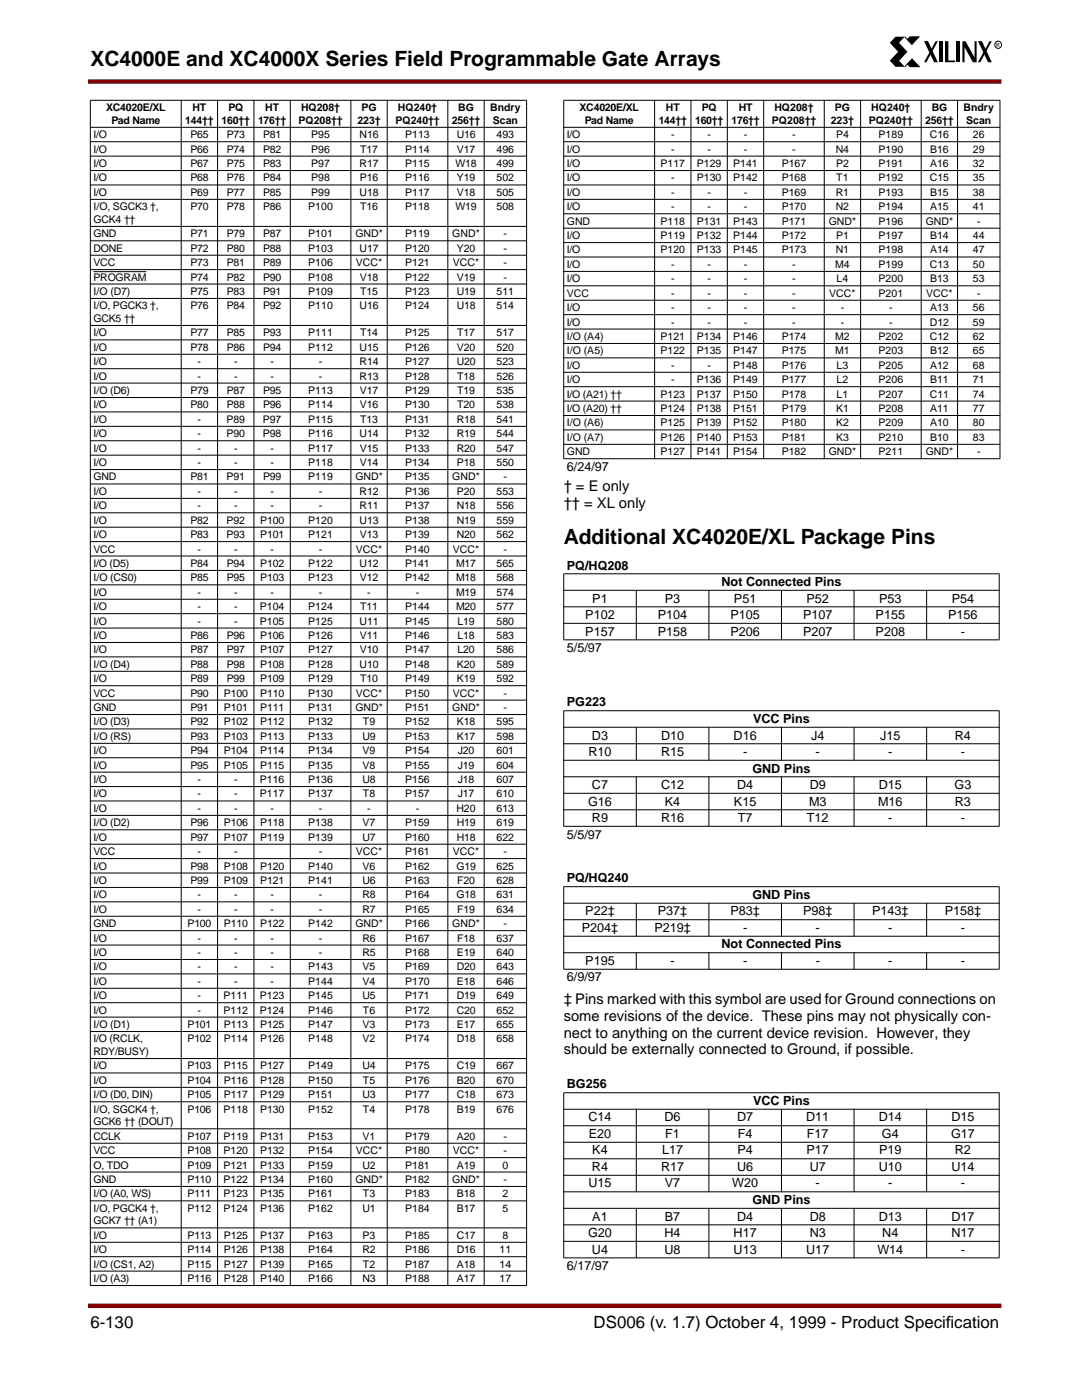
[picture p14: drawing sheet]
<svg xmlns="http://www.w3.org/2000/svg" width="216mm" height="279mm" viewBox="0 0 216 279" stroke-linecap="round" stroke-linejoin="round" font-family="sans-serif">
<defs><g id="words">
<g font-size="4.2">
<text x="18" y="13.1">XC4000E and XC4000X Series Field Programmable Gate Arrays</text>
<text x="112.5" y="108.6">Additional XC4020E/XL Package Pins</text>
</g>
<g font-size="3.4">
<text x="18" y="265.1">6-130</text>
<text x="118.5" y="265.1">DS006 (v. 1.7) October 4, 1999 - Product Specif</text>
<text x="188.7" y="265.1">ication</text>
</g>
<g font-size="2.9">
<text x="112.5" y="98.1">† = E only</text>
<text x="112.5" y="101.4">†† = XL only</text>
<text x="112.5" y="200.4">‡ Pins marked with this symbol are used for Ground connections on</text>
<text x="112.5" y="203.7">some revisions of the device. These pins may not physically con-</text>
<text x="112.5" y="207.1">nect to anything on the current device revision. However, they</text>
<text x="112.5" y="210.4">should be externally connected to Ground, if possible.</text>
</g>
<g font-size="2.5">
<text x="113.1" y="94">6/24/97</text>
<text x="113.1" y="113.7">PQ/HQ208</text>
<text x="144" y="117">Not Connected Pins</text>
<text x="116.8" y="123.6">P102</text>
<text x="118.2" y="120.3">P1</text>
<text x="131.3" y="123.6">P104</text>
<text x="132.7" y="120.3">P3</text>
<text x="145.8" y="123.6">P105</text>
<text x="146.5" y="120.3">P51</text>
<text x="160.2" y="123.6">P107</text>
<text x="160.9" y="120.3">P52</text>
<text x="174.7" y="123.6">P155</text>
<text x="175.4" y="120.3">P53</text>
<text x="189.2" y="123.6">P156</text>
<text x="189.9" y="120.3">P54</text>
<text x="113.1" y="130.1">5/5/97</text>
<text x="116.8" y="126.9">P157</text>
<text x="131.3" y="126.9">P158</text>
<text x="145.8" y="126.9">P206</text>
<text x="160.2" y="126.9">P207</text>
<text x="174.7" y="126.9">P208</text>
<text x="191.7" y="126.9">-</text>
<text x="113.1" y="141">PG223</text>
<text x="118.1" y="147.6">D3</text>
<text x="131.9" y="147.6">D10</text>
<text x="146.4" y="147.6">D16</text>
<text x="150.3" y="144.3">VCC Pins</text>
<text x="161.8" y="147.6">J4</text>
<text x="175.6" y="147.6">J15</text>
<text x="190.5" y="147.6">R4</text>
<text x="117.4" y="150.9">R10</text>
<text x="131.9" y="150.9">R15</text>
<text x="148.3" y="150.9">-</text>
<text x="150.1" y="154.2">GND Pins</text>
<text x="162.8" y="150.9">-</text>
<text x="177.2" y="150.9">-</text>
<text x="191.7" y="150.9">-</text>
<text x="117.3" y="160.8">G16</text>
<text x="118.1" y="157.5">C7</text>
<text x="131.9" y="157.5">C12</text>
<text x="132.7" y="160.8">K4</text>
<text x="146.5" y="160.8">K15</text>
<text x="147.1" y="157.5">D4</text>
<text x="161.4" y="160.8">M3</text>
<text x="161.6" y="157.5">D9</text>
<text x="175.2" y="160.8">M16</text>
<text x="175.4" y="157.5">D15</text>
<text x="190.5" y="157.5">G3</text>
<text x="190.5" y="160.8">R3</text>
<text x="113.1" y="167.4">5/5/97</text>
<text x="118.1" y="164.1">R9</text>
<text x="131.9" y="164.1">R16</text>
<text x="147.2" y="164.1">T7</text>
<text x="161" y="164.1">T12</text>
<text x="177.2" y="164.1">-</text>
<text x="191.7" y="164.1">-</text>
<text x="113.1" y="176.1">PQ/HQ240</text>
<text x="150.1" y="179.4">GND Pins</text>
<text x="116.1" y="186">P204‡</text>
<text x="116.8" y="182.7">P22‡</text>
<text x="130.6" y="186">P219‡</text>
<text x="131.3" y="182.7">P37‡</text>
<text x="145.8" y="182.7">P83‡</text>
<text x="148.3" y="186">-</text>
<text x="160.2" y="182.7">P98‡</text>
<text x="162.8" y="186">-</text>
<text x="174" y="182.7">P143‡</text>
<text x="177.2" y="186">-</text>
<text x="188.5" y="182.7">P158‡</text>
<text x="191.7" y="186">-</text>
<text x="144" y="189.3">Not Connected Pins</text>
<text x="113.1" y="195.9">6/9/97</text>
<text x="116.8" y="192.6">P195</text>
<text x="133.8" y="192.6">-</text>
<text x="148.3" y="192.6">-</text>
<text x="162.8" y="192.6">-</text>
<text x="177.2" y="192.6">-</text>
<text x="191.7" y="192.6">-</text>
<text x="113.1" y="217.2">BG256</text>
<text x="150.3" y="220.5">VCC Pins</text>
<text x="117.4" y="223.8">C14</text>
<text x="117.5" y="227.1">E20</text>
<text x="132.6" y="223.8">D6</text>
<text x="132.7" y="227.1">F1</text>
<text x="147.1" y="223.8">D7</text>
<text x="147.2" y="227.1">F4</text>
<text x="160.9" y="223.8">D11</text>
<text x="161" y="227.1">F17</text>
<text x="175.4" y="223.8">D14</text>
<text x="176" y="227.1">G4</text>
<text x="189.8" y="227.1">G17</text>
<text x="189.8" y="223.8">D15</text>
<text x="118.1" y="233.7">R4</text>
<text x="118.2" y="230.4">K4</text>
<text x="131.9" y="233.7">R17</text>
<text x="132.1" y="230.4">L17</text>
<text x="147.1" y="233.7">U6</text>
<text x="147.2" y="230.4">P4</text>
<text x="160.9" y="230.4">P17</text>
<text x="161.6" y="233.7">U7</text>
<text x="175.4" y="233.7">U10</text>
<text x="175.4" y="230.4">P19</text>
<text x="189.8" y="233.7">U14</text>
<text x="190.5" y="230.4">R2</text>
<text x="117.4" y="237">U15</text>
<text x="132.7" y="237">V7</text>
<text x="146.1" y="237">W20</text>
<text x="162.8" y="237">-</text>
<text x="177.2" y="237">-</text>
<text x="191.7" y="237">-</text>
<text x="118.2" y="243.6">A1</text>
<text x="132.7" y="243.6">B7</text>
<text x="147.1" y="243.6">D4</text>
<text x="150.1" y="240.3">GND Pins</text>
<text x="161.6" y="243.6">D8</text>
<text x="175.4" y="243.6">D13</text>
<text x="189.8" y="243.6">D17</text>
<text x="117.3" y="246.9">G20</text>
<text x="118.1" y="250.2">U4</text>
<text x="132.6" y="246.9">H4</text>
<text x="132.6" y="250.2">U8</text>
<text x="146.4" y="246.9">H17</text>
<text x="146.4" y="250.2">U13</text>
<text x="160.9" y="250.2">U17</text>
<text x="161.6" y="246.9">N3</text>
<text x="175.1" y="250.2">W14</text>
<text x="176.1" y="246.9">N4</text>
<text x="189.8" y="246.9">N17</text>
<text x="191.7" y="250.2">-</text>
<text x="113.1" y="253.5">6/17/97</text>
</g>
<g font-size="2.1">
<text x="21.2" y="22.2">XC4020E/XL</text>
<text x="38.4" y="22.2">HT</text>
<text x="45.6" y="22.2">PQ</text>
<text x="52.9" y="22.2">HT</text>
<text x="60.1" y="22.2">HQ208†</text>
<text x="72.1" y="22.2">PG</text>
<text x="79.4" y="22.2">HQ240†</text>
<text x="91.5" y="22.2">BG</text>
<text x="97.8" y="22.2">Bndry</text>
<text x="115.6" y="22.2">XC4020E/XL</text>
<text x="132.9" y="22.2">HT</text>
<text x="140" y="22.2">PQ</text>
<text x="147.4" y="22.2">HT</text>
<text x="154.5" y="22.2">HQ208†</text>
<text x="166.6" y="22.2">PG</text>
<text x="173.9" y="22.2">HQ240†</text>
<text x="185.9" y="22.2">BG</text>
<text x="192.3" y="22.2">Bndry</text>
<text x="18.7" y="27.6">I/O</text>
<text x="22.2" y="24.7">Pad Name</text>
<text x="37" y="24.7">144††</text>
<text x="38" y="27.6">P65</text>
<text x="44.2" y="24.7">160††</text>
<text x="45.2" y="27.6">P73</text>
<text x="51.5" y="24.7">176††</text>
<text x="52.5" y="27.6">P81</text>
<text x="59.6" y="24.7">PQ208††</text>
<text x="62.1" y="27.6">P95</text>
<text x="71.3" y="24.7">223†</text>
<text x="71.7" y="27.6">N16</text>
<text x="78.9" y="24.7">PQ240††</text>
<text x="80.9" y="27.6">P113</text>
<text x="90.2" y="24.7">256††</text>
<text x="91.1" y="27.6">U16</text>
<text x="98.3" y="24.7">Scan</text>
<text x="99.1" y="27.6">493</text>
<text x="113.1" y="27.6">I/O</text>
<text x="116.7" y="24.7">Pad Name</text>
<text x="131.4" y="24.7">144††</text>
<text x="133.9" y="27.6">-</text>
<text x="138.7" y="24.7">160††</text>
<text x="141.2" y="27.6">-</text>
<text x="145.9" y="24.7">176††</text>
<text x="148.4" y="27.6">-</text>
<text x="154" y="24.7">PQ208††</text>
<text x="158.1" y="27.6">-</text>
<text x="165.8" y="24.7">223†</text>
<text x="166.8" y="27.6">P4</text>
<text x="173.4" y="24.7">PQ240††</text>
<text x="175.3" y="27.6">P189</text>
<text x="184.6" y="24.7">256††</text>
<text x="185.5" y="27.6">C16</text>
<text x="192.8" y="24.7">Scan</text>
<text x="194.1" y="27.6">26</text>
<text x="18.7" y="30.5">I/O</text>
<text x="18.7" y="33.3">I/O</text>
<text x="38" y="30.5">P66</text>
<text x="38" y="33.3">P67</text>
<text x="45.2" y="30.5">P74</text>
<text x="45.2" y="33.3">P75</text>
<text x="52.5" y="30.5">P82</text>
<text x="52.5" y="33.3">P83</text>
<text x="62.1" y="30.5">P96</text>
<text x="62.1" y="33.3">P97</text>
<text x="71.7" y="33.3">R17</text>
<text x="71.8" y="30.5">T17</text>
<text x="80.9" y="30.5">P114</text>
<text x="80.9" y="33.3">P115</text>
<text x="90.9" y="33.3">W18</text>
<text x="91.2" y="30.5">V17</text>
<text x="99.1" y="30.5">496</text>
<text x="99.1" y="33.3">499</text>
<text x="113.1" y="30.5">I/O</text>
<text x="113.1" y="33.3">I/O</text>
<text x="131.8" y="33.3">P117</text>
<text x="133.9" y="30.5">-</text>
<text x="139.1" y="33.3">P129</text>
<text x="141.2" y="30.5">-</text>
<text x="146.3" y="33.3">P141</text>
<text x="148.4" y="30.5">-</text>
<text x="156" y="33.3">P167</text>
<text x="158.1" y="30.5">-</text>
<text x="166.8" y="30.5">N4</text>
<text x="166.8" y="33.3">P2</text>
<text x="175.3" y="30.5">P190</text>
<text x="175.3" y="33.3">P191</text>
<text x="185.6" y="30.5">B16</text>
<text x="185.6" y="33.3">A16</text>
<text x="194.1" y="30.5">29</text>
<text x="194.1" y="33.3">32</text>
<text x="18.7" y="36.2">I/O</text>
<text x="18.7" y="39.1">I/O</text>
<text x="18.7" y="42">I/O, SGCK3 †,</text>
<text x="38" y="36.2">P68</text>
<text x="38" y="39.1">P69</text>
<text x="38" y="42">P70</text>
<text x="45.2" y="36.2">P76</text>
<text x="45.2" y="39.1">P77</text>
<text x="45.2" y="42">P78</text>
<text x="52.5" y="36.2">P84</text>
<text x="52.5" y="39.1">P85</text>
<text x="52.5" y="42">P86</text>
<text x="61.5" y="42">P100</text>
<text x="62.1" y="36.2">P98</text>
<text x="62.1" y="39.1">P99</text>
<text x="71.7" y="39.1">U18</text>
<text x="71.8" y="36.2">P16</text>
<text x="71.8" y="42">T16</text>
<text x="80.9" y="36.2">P116</text>
<text x="80.9" y="39.1">P117</text>
<text x="80.9" y="42">P118</text>
<text x="90.9" y="42">W19</text>
<text x="91.2" y="36.2">Y19</text>
<text x="91.2" y="39.1">V18</text>
<text x="99.1" y="36.2">502</text>
<text x="99.1" y="39.1">505</text>
<text x="99.1" y="42">508</text>
<text x="113.1" y="36.2">I/O</text>
<text x="113.1" y="39.1">I/O</text>
<text x="113.1" y="42">I/O</text>
<text x="133.9" y="36.2">-</text>
<text x="133.9" y="39.1">-</text>
<text x="133.9" y="42">-</text>
<text x="139.1" y="36.2">P130</text>
<text x="141.2" y="39.1">-</text>
<text x="141.2" y="42">-</text>
<text x="146.3" y="36.2">P142</text>
<text x="148.4" y="39.1">-</text>
<text x="148.4" y="42">-</text>
<text x="156" y="36.2">P168</text>
<text x="156" y="39.1">P169</text>
<text x="156" y="42">P170</text>
<text x="166.8" y="39.1">R1</text>
<text x="166.8" y="42">N2</text>
<text x="166.9" y="36.2">T1</text>
<text x="175.3" y="36.2">P192</text>
<text x="175.3" y="39.1">P193</text>
<text x="175.3" y="42">P194</text>
<text x="185.5" y="36.2">C15</text>
<text x="185.6" y="39.1">B15</text>
<text x="185.6" y="42">A15</text>
<text x="194.1" y="36.2">35</text>
<text x="194.1" y="39.1">38</text>
<text x="194.1" y="42">41</text>
<text x="18.7" y="44.5">GCK4 ††</text>
<text x="18.7" y="47.4">GND</text>
<text x="38" y="47.4">P71</text>
<text x="45.2" y="47.4">P79</text>
<text x="52.5" y="47.4">P87</text>
<text x="61.5" y="47.4">P101</text>
<text x="70.9" y="47.4">GND*</text>
<text x="80.9" y="47.4">P119</text>
<text x="90.2" y="47.4">GND*</text>
<text x="100.5" y="47.4">-</text>
<text x="113.1" y="44.8">GND</text>
<text x="113.1" y="47.7">I/O</text>
<text x="131.8" y="44.8">P118</text>
<text x="131.8" y="47.7">P119</text>
<text x="139.1" y="44.8">P131</text>
<text x="139.1" y="47.7">P132</text>
<text x="146.3" y="44.8">P143</text>
<text x="146.3" y="47.7">P144</text>
<text x="156" y="44.8">P171</text>
<text x="156" y="47.7">P172</text>
<text x="165.4" y="44.8">GND*</text>
<text x="166.8" y="47.7">P1</text>
<text x="175.3" y="44.8">P196</text>
<text x="175.3" y="47.7">P197</text>
<text x="184.7" y="44.8">GND*</text>
<text x="185.6" y="47.7">B14</text>
<text x="194.1" y="47.7">44</text>
<text x="195" y="44.8">-</text>
<text x="18.7" y="50.2">DONE</text>
<text x="18.7" y="53.1">VCC</text>
<text x="38" y="50.2">P72</text>
<text x="38" y="53.1">P73</text>
<text x="45.2" y="50.2">P80</text>
<text x="45.2" y="53.1">P81</text>
<text x="52.5" y="50.2">P88</text>
<text x="52.5" y="53.1">P89</text>
<text x="61.5" y="53.1">P106</text>
<text x="61.5" y="50.2">P103</text>
<text x="71" y="53.1">VCC*</text>
<text x="71.7" y="50.2">U17</text>
<text x="80.9" y="53.1">P121</text>
<text x="80.9" y="50.2">P120</text>
<text x="90.4" y="53.1">VCC*</text>
<text x="91.2" y="50.2">Y20</text>
<text x="100.5" y="53.1">-</text>
<text x="100.5" y="50.2">-</text>
<text x="113.1" y="50.6">I/O</text>
<text x="113.1" y="53.5">I/O</text>
<text x="131.8" y="50.6">P120</text>
<text x="133.9" y="53.5">-</text>
<text x="139.1" y="50.6">P133</text>
<text x="141.2" y="53.5">-</text>
<text x="146.3" y="50.6">P145</text>
<text x="148.4" y="53.5">-</text>
<text x="156" y="50.6">P173</text>
<text x="158.1" y="53.5">-</text>
<text x="166.6" y="53.5">M4</text>
<text x="166.8" y="50.6">N1</text>
<text x="175.3" y="50.6">P198</text>
<text x="175.3" y="53.5">P199</text>
<text x="185.5" y="53.5">C13</text>
<text x="185.6" y="50.6">A14</text>
<text x="194.1" y="50.6">47</text>
<text x="194.1" y="53.5">50</text>
<text x="18.7" y="56">PROGRAM</text>
<text x="18.7" y="58.9">I/O (D7)</text>
<text x="38" y="56">P74</text>
<text x="38" y="58.9">P75</text>
<text x="45.2" y="56">P82</text>
<text x="45.2" y="58.9">P83</text>
<text x="52.5" y="56">P90</text>
<text x="52.5" y="58.9">P91</text>
<text x="61.5" y="56">P108</text>
<text x="61.5" y="58.9">P109</text>
<text x="71.8" y="56">V18</text>
<text x="71.8" y="58.9">T15</text>
<text x="80.9" y="56">P122</text>
<text x="80.9" y="58.9">P123</text>
<text x="91.1" y="58.9">U19</text>
<text x="91.2" y="56">V19</text>
<text x="99.1" y="58.9">511</text>
<text x="100.5" y="56">-</text>
<text x="113.1" y="56.3">I/O</text>
<text x="113.1" y="59.2">VCC</text>
<text x="133.9" y="56.3">-</text>
<text x="133.9" y="59.2">-</text>
<text x="141.2" y="56.3">-</text>
<text x="141.2" y="59.2">-</text>
<text x="148.4" y="56.3">-</text>
<text x="148.4" y="59.2">-</text>
<text x="158.1" y="56.3">-</text>
<text x="158.1" y="59.2">-</text>
<text x="165.5" y="59.2">VCC*</text>
<text x="166.9" y="56.3">L4</text>
<text x="175.3" y="56.3">P200</text>
<text x="175.3" y="59.2">P201</text>
<text x="184.8" y="59.2">VCC*</text>
<text x="185.6" y="56.3">B13</text>
<text x="194.1" y="56.3">53</text>
<text x="195" y="59.2">-</text>
<text x="18.7" y="61.7">I/O, PGCK3 †,</text>
<text x="18.7" y="64.3">GCK5 ††</text>
<text x="38" y="61.7">P76</text>
<text x="45.2" y="61.7">P84</text>
<text x="52.5" y="61.7">P92</text>
<text x="61.5" y="61.7">P110</text>
<text x="71.7" y="61.7">U16</text>
<text x="80.9" y="61.7">P124</text>
<text x="91.1" y="61.7">U18</text>
<text x="99.1" y="61.7">514</text>
<text x="113.1" y="62.1">I/O</text>
<text x="113.1" y="65">I/O</text>
<text x="133.9" y="62.1">-</text>
<text x="133.9" y="65">-</text>
<text x="141.2" y="62.1">-</text>
<text x="141.2" y="65">-</text>
<text x="148.4" y="62.1">-</text>
<text x="148.4" y="65">-</text>
<text x="158.1" y="62.1">-</text>
<text x="158.1" y="65">-</text>
<text x="167.8" y="62.1">-</text>
<text x="167.8" y="65">-</text>
<text x="177.4" y="62.1">-</text>
<text x="177.4" y="65">-</text>
<text x="185.5" y="65">D12</text>
<text x="185.6" y="62.1">A13</text>
<text x="194.1" y="62.1">56</text>
<text x="194.1" y="65">59</text>
<text x="18.7" y="67.1">I/O</text>
<text x="18.7" y="70">I/O</text>
<text x="38" y="67.1">P77</text>
<text x="38" y="70">P78</text>
<text x="45.2" y="67.1">P85</text>
<text x="45.2" y="70">P86</text>
<text x="52.5" y="67.1">P93</text>
<text x="52.5" y="70">P94</text>
<text x="61.5" y="67.1">P111</text>
<text x="61.5" y="70">P112</text>
<text x="71.7" y="70">U15</text>
<text x="71.8" y="67.1">T14</text>
<text x="80.9" y="67.1">P125</text>
<text x="80.9" y="70">P126</text>
<text x="91.2" y="70">V20</text>
<text x="91.2" y="67.1">T17</text>
<text x="99.1" y="67.1">517</text>
<text x="99.1" y="70">520</text>
<text x="113.1" y="67.8">I/O (A4)</text>
<text x="113.1" y="70.7">I/O (A5)</text>
<text x="131.8" y="67.8">P121</text>
<text x="131.8" y="70.7">P122</text>
<text x="139.1" y="67.8">P134</text>
<text x="139.1" y="70.7">P135</text>
<text x="146.3" y="67.8">P146</text>
<text x="146.3" y="70.7">P147</text>
<text x="156" y="67.8">P174</text>
<text x="156" y="70.7">P175</text>
<text x="166.6" y="67.8">M2</text>
<text x="166.6" y="70.7">M1</text>
<text x="175.3" y="67.8">P202</text>
<text x="175.3" y="70.7">P203</text>
<text x="185.5" y="67.8">C12</text>
<text x="185.6" y="70.7">B12</text>
<text x="194.1" y="67.8">62</text>
<text x="194.1" y="70.7">65</text>
<text x="18.7" y="72.9">I/O</text>
<text x="18.7" y="75.8">I/O</text>
<text x="39.4" y="72.9">-</text>
<text x="39.4" y="75.8">-</text>
<text x="46.7" y="72.9">-</text>
<text x="46.7" y="75.8">-</text>
<text x="53.9" y="72.9">-</text>
<text x="53.9" y="75.8">-</text>
<text x="63.6" y="72.9">-</text>
<text x="63.6" y="75.8">-</text>
<text x="71.7" y="72.9">R14</text>
<text x="71.7" y="75.8">R13</text>
<text x="80.9" y="72.9">P127</text>
<text x="80.9" y="75.8">P128</text>
<text x="91.1" y="72.9">U20</text>
<text x="91.2" y="75.8">T18</text>
<text x="99.1" y="72.9">523</text>
<text x="99.1" y="75.8">526</text>
<text x="113.1" y="73.6">I/O</text>
<text x="113.1" y="76.5">I/O</text>
<text x="133.9" y="73.6">-</text>
<text x="133.9" y="76.5">-</text>
<text x="139.1" y="76.5">P136</text>
<text x="141.2" y="73.6">-</text>
<text x="146.3" y="73.6">P148</text>
<text x="146.3" y="76.5">P149</text>
<text x="156" y="73.6">P176</text>
<text x="156" y="76.5">P177</text>
<text x="166.9" y="76.5">L2</text>
<text x="166.9" y="73.6">L3</text>
<text x="175.3" y="73.6">P205</text>
<text x="175.3" y="76.5">P206</text>
<text x="185.6" y="76.5">B11</text>
<text x="185.6" y="73.6">A12</text>
<text x="194.1" y="73.6">68</text>
<text x="194.1" y="76.5">71</text>
<text x="18.7" y="81.5">I/O</text>
<text x="18.7" y="78.6">I/O (D6)</text>
<text x="38" y="81.5">P80</text>
<text x="38" y="78.6">P79</text>
<text x="45.2" y="81.5">P88</text>
<text x="45.2" y="78.6">P87</text>
<text x="52.5" y="78.6">P95</text>
<text x="52.5" y="81.5">P96</text>
<text x="61.5" y="81.5">P114</text>
<text x="61.5" y="78.6">P113</text>
<text x="71.8" y="81.5">V16</text>
<text x="71.8" y="78.6">V17</text>
<text x="80.9" y="81.5">P130</text>
<text x="80.9" y="78.6">P129</text>
<text x="91.2" y="81.5">T20</text>
<text x="91.2" y="78.6">T19</text>
<text x="99.1" y="78.6">535</text>
<text x="99.1" y="81.5">538</text>
<text x="113.1" y="79.3">I/O (A21) ††</text>
<text x="113.1" y="82.2">I/O (A20) ††</text>
<text x="131.8" y="79.3">P123</text>
<text x="131.8" y="82.2">P124</text>
<text x="139.1" y="79.3">P137</text>
<text x="139.1" y="82.2">P138</text>
<text x="146.3" y="79.3">P150</text>
<text x="146.3" y="82.2">P151</text>
<text x="156" y="79.3">P178</text>
<text x="156" y="82.2">P179</text>
<text x="166.8" y="82.2">K1</text>
<text x="166.9" y="79.3">L1</text>
<text x="175.3" y="79.3">P207</text>
<text x="175.3" y="82.2">P208</text>
<text x="185.5" y="79.3">C11</text>
<text x="185.6" y="82.2">A11</text>
<text x="194.1" y="79.3">74</text>
<text x="194.1" y="82.2">77</text>
<text x="18.7" y="84.4">I/O</text>
<text x="18.7" y="87.3">I/O</text>
<text x="39.4" y="84.4">-</text>
<text x="39.4" y="87.3">-</text>
<text x="45.2" y="84.4">P89</text>
<text x="45.2" y="87.3">P90</text>
<text x="52.4" y="84.4">P97</text>
<text x="52.4" y="87.3">P98</text>
<text x="61.5" y="84.4">P115</text>
<text x="61.5" y="87.3">P116</text>
<text x="71.7" y="87.3">U14</text>
<text x="71.8" y="84.4">T13</text>
<text x="80.9" y="84.4">P131</text>
<text x="80.9" y="87.3">P132</text>
<text x="91.1" y="84.4">R18</text>
<text x="91.1" y="87.3">R19</text>
<text x="99.1" y="84.4">541</text>
<text x="99.1" y="87.3">544</text>
<text x="113.1" y="85.1">I/O (A6)</text>
<text x="113.1" y="88">I/O (A7)</text>
<text x="131.8" y="85.1">P125</text>
<text x="131.8" y="88">P126</text>
<text x="139.1" y="85.1">P139</text>
<text x="139.1" y="88">P140</text>
<text x="146.3" y="85.1">P152</text>
<text x="146.3" y="88">P153</text>
<text x="156" y="85.1">P180</text>
<text x="156" y="88">P181</text>
<text x="166.8" y="85.1">K2</text>
<text x="166.8" y="88">K3</text>
<text x="175.3" y="85.1">P209</text>
<text x="175.3" y="88">P210</text>
<text x="185.6" y="85.1">A10</text>
<text x="185.6" y="88">B10</text>
<text x="194.1" y="85.1">80</text>
<text x="194.1" y="88">83</text>
<text x="18.7" y="90.1">I/O</text>
<text x="18.7" y="93">I/O</text>
<text x="18.7" y="95.9">GND</text>
<text x="38" y="95.9">P81</text>
<text x="39.4" y="90.1">-</text>
<text x="39.4" y="93">-</text>
<text x="45.2" y="95.9">P91</text>
<text x="46.7" y="90.1">-</text>
<text x="46.7" y="93">-</text>
<text x="52.5" y="95.9">P99</text>
<text x="53.9" y="90.1">-</text>
<text x="53.9" y="93">-</text>
<text x="61.5" y="95.9">P119</text>
<text x="61.5" y="90.1">P117</text>
<text x="61.5" y="93">P118</text>
<text x="70.9" y="95.9">GND*</text>
<text x="71.8" y="90.1">V15</text>
<text x="71.8" y="93">V14</text>
<text x="80.9" y="90.1">P133</text>
<text x="80.9" y="93">P134</text>
<text x="80.9" y="95.9">P135</text>
<text x="90.2" y="95.9">GND*</text>
<text x="91.1" y="90.1">R20</text>
<text x="91.2" y="93">P18</text>
<text x="99.1" y="90.1">547</text>
<text x="99.1" y="93">550</text>
<text x="100.5" y="95.9">-</text>
<text x="113.1" y="90.8">GND</text>
<text x="131.8" y="90.8">P127</text>
<text x="139.1" y="90.8">P141</text>
<text x="146.3" y="90.8">P154</text>
<text x="156" y="90.8">P182</text>
<text x="165.4" y="90.8">GND*</text>
<text x="175.3" y="90.8">P211</text>
<text x="184.7" y="90.8">GND*</text>
<text x="195" y="90.8">-</text>
<text x="18.7" y="98.8">I/O</text>
<text x="18.7" y="101.6">I/O</text>
<text x="39.4" y="98.8">-</text>
<text x="39.4" y="101.6">-</text>
<text x="46.7" y="98.8">-</text>
<text x="46.7" y="101.6">-</text>
<text x="53.9" y="98.8">-</text>
<text x="53.9" y="101.6">-</text>
<text x="63.6" y="98.8">-</text>
<text x="63.6" y="101.6">-</text>
<text x="71.7" y="98.8">R12</text>
<text x="71.7" y="101.6">R11</text>
<text x="80.9" y="98.8">P136</text>
<text x="80.9" y="101.6">P137</text>
<text x="91.1" y="101.6">N18</text>
<text x="91.2" y="98.8">P20</text>
<text x="99.1" y="98.8">553</text>
<text x="99.1" y="101.6">556</text>
<text x="18.7" y="104.5">I/O</text>
<text x="18.7" y="107.4">I/O</text>
<text x="38" y="104.5">P82</text>
<text x="38" y="107.4">P83</text>
<text x="45.2" y="104.5">P92</text>
<text x="45.2" y="107.4">P93</text>
<text x="51.9" y="104.5">P100</text>
<text x="51.9" y="107.4">P101</text>
<text x="61.5" y="104.5">P120</text>
<text x="61.5" y="107.4">P121</text>
<text x="71.7" y="104.5">U13</text>
<text x="71.8" y="107.4">V13</text>
<text x="80.9" y="107.4">P139</text>
<text x="80.9" y="104.5">P138</text>
<text x="91.1" y="104.5">N19</text>
<text x="91.1" y="107.4">N20</text>
<text x="99.1" y="104.5">559</text>
<text x="99.1" y="107.4">562</text>
<text x="18.7" y="110.3">VCC</text>
<text x="18.7" y="113.1">I/O (D5)</text>
<text x="38" y="113.1">P84</text>
<text x="39.4" y="110.3">-</text>
<text x="45.2" y="113.1">P94</text>
<text x="46.7" y="110.3">-</text>
<text x="51.9" y="113.1">P102</text>
<text x="53.9" y="110.3">-</text>
<text x="61.5" y="113.1">P122</text>
<text x="63.6" y="110.3">-</text>
<text x="71" y="110.3">VCC*</text>
<text x="71.7" y="113.1">U12</text>
<text x="80.9" y="110.3">P140</text>
<text x="80.9" y="113.1">P141</text>
<text x="90.4" y="110.3">VCC*</text>
<text x="91" y="113.1">M17</text>
<text x="99.1" y="113.1">565</text>
<text x="100.5" y="110.3">-</text>
<text x="18.7" y="116">I/O (CS0)</text>
<text x="18.7" y="118.9">I/O</text>
<text x="38" y="116">P85</text>
<text x="39.4" y="118.9">-</text>
<text x="45.2" y="116">P95</text>
<text x="46.7" y="118.9">-</text>
<text x="51.9" y="116">P103</text>
<text x="53.9" y="118.9">-</text>
<text x="61.5" y="116">P123</text>
<text x="63.6" y="118.9">-</text>
<text x="71.8" y="116">V12</text>
<text x="73.3" y="118.9">-</text>
<text x="80.9" y="116">P142</text>
<text x="83" y="118.9">-</text>
<text x="91" y="116">M18</text>
<text x="91" y="118.9">M19</text>
<text x="99.1" y="116">568</text>
<text x="99.1" y="118.9">574</text>
<text x="18.7" y="121.8">I/O</text>
<text x="18.7" y="124.6">I/O</text>
<text x="39.4" y="121.8">-</text>
<text x="39.4" y="124.6">-</text>
<text x="46.7" y="121.8">-</text>
<text x="46.7" y="124.6">-</text>
<text x="51.8" y="121.8">P104</text>
<text x="51.8" y="124.6">P105</text>
<text x="61.5" y="121.8">P124</text>
<text x="61.5" y="124.6">P125</text>
<text x="71.7" y="124.6">U11</text>
<text x="71.8" y="121.8">T11</text>
<text x="80.9" y="121.8">P144</text>
<text x="80.9" y="124.6">P145</text>
<text x="91" y="121.8">M20</text>
<text x="91.3" y="124.6">L19</text>
<text x="99.1" y="121.8">577</text>
<text x="99.1" y="124.6">580</text>
<text x="18.7" y="127.5">I/O</text>
<text x="18.7" y="130.4">I/O</text>
<text x="38" y="127.5">P86</text>
<text x="38" y="130.4">P87</text>
<text x="45.2" y="127.5">P96</text>
<text x="45.2" y="130.4">P97</text>
<text x="51.9" y="127.5">P106</text>
<text x="51.9" y="130.4">P107</text>
<text x="61.5" y="127.5">P126</text>
<text x="61.5" y="130.4">P127</text>
<text x="71.8" y="127.5">V11</text>
<text x="71.8" y="130.4">V10</text>
<text x="80.9" y="127.5">P146</text>
<text x="80.9" y="130.4">P147</text>
<text x="91.3" y="127.5">L18</text>
<text x="91.3" y="130.4">L20</text>
<text x="99.1" y="127.5">583</text>
<text x="99.1" y="130.4">586</text>
<text x="18.7" y="133.3">I/O (D4)</text>
<text x="18.7" y="136.1">I/O</text>
<text x="38" y="133.3">P88</text>
<text x="38" y="136.1">P89</text>
<text x="45.2" y="133.3">P98</text>
<text x="45.2" y="136.1">P99</text>
<text x="51.9" y="133.3">P108</text>
<text x="51.9" y="136.1">P109</text>
<text x="61.5" y="133.3">P128</text>
<text x="61.5" y="136.1">P129</text>
<text x="71.7" y="133.3">U10</text>
<text x="71.8" y="136.1">T10</text>
<text x="80.9" y="136.1">P149</text>
<text x="80.9" y="133.3">P148</text>
<text x="91.2" y="133.3">K20</text>
<text x="91.2" y="136.1">K19</text>
<text x="99.1" y="136.1">592</text>
<text x="99.1" y="133.3">589</text>
<text x="18.7" y="139">VCC</text>
<text x="18.7" y="141.9">GND</text>
<text x="38" y="139">P90</text>
<text x="38" y="141.9">P91</text>
<text x="44.7" y="139">P100</text>
<text x="44.7" y="141.9">P101</text>
<text x="51.9" y="139">P110</text>
<text x="51.9" y="141.9">P111</text>
<text x="61.5" y="139">P130</text>
<text x="61.5" y="141.9">P131</text>
<text x="70.9" y="141.9">GND*</text>
<text x="71" y="139">VCC*</text>
<text x="80.9" y="139">P150</text>
<text x="80.9" y="141.9">P151</text>
<text x="90.2" y="141.9">GND*</text>
<text x="90.4" y="139">VCC*</text>
<text x="100.5" y="139">-</text>
<text x="100.5" y="141.9">-</text>
<text x="18.7" y="144.8">I/O (D3)</text>
<text x="18.7" y="147.6">I/O (RS)</text>
<text x="38" y="144.8">P92</text>
<text x="38" y="147.6">P93</text>
<text x="44.7" y="144.8">P102</text>
<text x="44.7" y="147.6">P103</text>
<text x="51.9" y="144.8">P112</text>
<text x="51.9" y="147.6">P113</text>
<text x="61.5" y="144.8">P132</text>
<text x="61.5" y="147.6">P133</text>
<text x="72.3" y="147.6">U9</text>
<text x="72.4" y="144.8">T9</text>
<text x="80.9" y="144.8">P152</text>
<text x="80.9" y="147.6">P153</text>
<text x="91.2" y="144.8">K18</text>
<text x="91.2" y="147.6">K17</text>
<text x="99.1" y="144.8">595</text>
<text x="99.1" y="147.6">598</text>
<text x="18.7" y="150.5">I/O</text>
<text x="18.7" y="153.4">I/O</text>
<text x="38" y="150.5">P94</text>
<text x="38" y="153.4">P95</text>
<text x="44.7" y="150.5">P104</text>
<text x="44.7" y="153.4">P105</text>
<text x="51.9" y="150.5">P114</text>
<text x="51.9" y="153.4">P115</text>
<text x="61.5" y="150.5">P134</text>
<text x="61.5" y="153.4">P135</text>
<text x="72.4" y="150.5">V9</text>
<text x="72.4" y="153.4">V8</text>
<text x="80.9" y="150.5">P154</text>
<text x="80.9" y="153.4">P155</text>
<text x="91.4" y="150.5">J20</text>
<text x="91.4" y="153.4">J19</text>
<text x="99.1" y="150.5">601</text>
<text x="99.1" y="153.4">604</text>
<text x="18.7" y="156.3">I/O</text>
<text x="18.7" y="159.2">I/O</text>
<text x="39.4" y="156.3">-</text>
<text x="39.4" y="159.2">-</text>
<text x="46.7" y="156.3">-</text>
<text x="46.7" y="159.2">-</text>
<text x="51.8" y="156.3">P116</text>
<text x="51.8" y="159.2">P117</text>
<text x="61.5" y="156.3">P136</text>
<text x="61.5" y="159.2">P137</text>
<text x="72.3" y="156.3">U8</text>
<text x="72.4" y="159.2">T8</text>
<text x="80.9" y="156.3">P156</text>
<text x="80.9" y="159.2">P157</text>
<text x="91.4" y="156.3">J18</text>
<text x="91.4" y="159.2">J17</text>
<text x="99.1" y="156.3">607</text>
<text x="99.1" y="159.2">610</text>
<text x="18.7" y="162">I/O</text>
<text x="18.7" y="164.9">I/O (D2)</text>
<text x="18.7" y="167.8">I/O</text>
<text x="38" y="164.9">P96</text>
<text x="38" y="167.8">P97</text>
<text x="39.4" y="162">-</text>
<text x="44.7" y="164.9">P106</text>
<text x="44.7" y="167.8">P107</text>
<text x="46.7" y="162">-</text>
<text x="51.9" y="164.9">P118</text>
<text x="51.9" y="167.8">P119</text>
<text x="53.9" y="162">-</text>
<text x="61.5" y="164.9">P138</text>
<text x="61.5" y="167.8">P139</text>
<text x="63.6" y="162">-</text>
<text x="72.3" y="167.8">U7</text>
<text x="72.4" y="164.9">V7</text>
<text x="73.3" y="162">-</text>
<text x="80.9" y="164.9">P159</text>
<text x="80.9" y="167.8">P160</text>
<text x="83" y="162">-</text>
<text x="91.1" y="162">H20</text>
<text x="91.1" y="164.9">H19</text>
<text x="91.1" y="167.8">H18</text>
<text x="99.1" y="162">613</text>
<text x="99.1" y="164.9">619</text>
<text x="99.1" y="167.8">622</text>
<text x="18.7" y="170.7">VCC</text>
<text x="18.7" y="173.5">I/O</text>
<text x="38" y="173.5">P98</text>
<text x="39.4" y="170.7">-</text>
<text x="44.7" y="173.5">P108</text>
<text x="46.7" y="170.7">-</text>
<text x="51.9" y="173.5">P120</text>
<text x="61.5" y="173.5">P140</text>
<text x="63.6" y="170.7">-</text>
<text x="71" y="170.7">VCC*</text>
<text x="72.4" y="173.5">V6</text>
<text x="80.9" y="173.5">P162</text>
<text x="80.9" y="170.7">P161</text>
<text x="90.4" y="170.7">VCC*</text>
<text x="91.1" y="173.5">G19</text>
<text x="99.1" y="173.5">625</text>
<text x="100.5" y="170.7">-</text>
<text x="18.7" y="176.4">I/O</text>
<text x="18.7" y="179.3">I/O</text>
<text x="38" y="176.4">P99</text>
<text x="39.4" y="179.3">-</text>
<text x="44.7" y="176.4">P109</text>
<text x="46.7" y="179.3">-</text>
<text x="51.9" y="176.4">P121</text>
<text x="53.9" y="179.3">-</text>
<text x="61.5" y="176.4">P141</text>
<text x="63.6" y="179.3">-</text>
<text x="72.3" y="176.4">U6</text>
<text x="72.3" y="179.3">R8</text>
<text x="80.9" y="179.3">P164</text>
<text x="80.9" y="176.4">P163</text>
<text x="91.1" y="179.3">G18</text>
<text x="91.2" y="176.4">F20</text>
<text x="99.1" y="179.3">631</text>
<text x="99.1" y="176.4">628</text>
<text x="18.7" y="182.2">I/O</text>
<text x="18.7" y="185">GND</text>
<text x="37.4" y="185">P100</text>
<text x="39.4" y="182.2">-</text>
<text x="44.7" y="185">P110</text>
<text x="46.7" y="182.2">-</text>
<text x="51.9" y="185">P122</text>
<text x="53.9" y="182.2">-</text>
<text x="61.5" y="185">P142</text>
<text x="63.6" y="182.2">-</text>
<text x="70.9" y="185">GND*</text>
<text x="72.3" y="182.2">R7</text>
<text x="80.9" y="182.2">P165</text>
<text x="80.9" y="185">P166</text>
<text x="90.2" y="185">GND*</text>
<text x="91.2" y="182.2">F19</text>
<text x="99.1" y="182.2">634</text>
<text x="100.5" y="185">-</text>
<text x="18.7" y="187.9">I/O</text>
<text x="18.7" y="190.8">I/O</text>
<text x="39.4" y="187.9">-</text>
<text x="39.4" y="190.8">-</text>
<text x="46.7" y="187.9">-</text>
<text x="46.7" y="190.8">-</text>
<text x="53.9" y="187.9">-</text>
<text x="53.9" y="190.8">-</text>
<text x="63.6" y="187.9">-</text>
<text x="63.6" y="190.8">-</text>
<text x="72.3" y="187.9">R6</text>
<text x="72.3" y="190.8">R5</text>
<text x="80.9" y="187.9">P167</text>
<text x="80.9" y="190.8">P168</text>
<text x="91.2" y="190.8">E19</text>
<text x="91.2" y="187.9">F18</text>
<text x="99.1" y="187.9">637</text>
<text x="99.1" y="190.8">640</text>
<text x="18.7" y="193.7">I/O</text>
<text x="18.7" y="196.5">I/O</text>
<text x="39.4" y="193.7">-</text>
<text x="39.4" y="196.5">-</text>
<text x="46.7" y="193.7">-</text>
<text x="46.7" y="196.5">-</text>
<text x="53.9" y="193.7">-</text>
<text x="53.9" y="196.5">-</text>
<text x="61.5" y="193.7">P143</text>
<text x="61.5" y="196.5">P144</text>
<text x="72.4" y="193.7">V5</text>
<text x="72.4" y="196.5">V4</text>
<text x="80.9" y="193.7">P169</text>
<text x="80.9" y="196.5">P170</text>
<text x="91.1" y="193.7">D20</text>
<text x="91.2" y="196.5">E18</text>
<text x="99.1" y="193.7">643</text>
<text x="99.1" y="196.5">646</text>
<text x="18.7" y="199.4">I/O</text>
<text x="18.7" y="202.3">I/O</text>
<text x="39.4" y="199.4">-</text>
<text x="39.4" y="202.3">-</text>
<text x="44.6" y="199.4">P111</text>
<text x="44.6" y="202.3">P112</text>
<text x="51.8" y="199.4">P123</text>
<text x="51.8" y="202.3">P124</text>
<text x="61.5" y="199.4">P145</text>
<text x="61.5" y="202.3">P146</text>
<text x="72.3" y="199.4">U5</text>
<text x="72.4" y="202.3">T6</text>
<text x="80.9" y="199.4">P171</text>
<text x="80.9" y="202.3">P172</text>
<text x="91.1" y="199.4">D19</text>
<text x="91.1" y="202.3">C20</text>
<text x="99.1" y="199.4">649</text>
<text x="99.1" y="202.3">652</text>
<text x="18.7" y="205.2">I/O (D1)</text>
<text x="18.7" y="208">I/O (RCLK,</text>
<text x="37.4" y="208">P102</text>
<text x="37.4" y="205.2">P101</text>
<text x="44.7" y="205.2">P113</text>
<text x="44.7" y="208">P114</text>
<text x="51.9" y="205.2">P125</text>
<text x="51.9" y="208">P126</text>
<text x="61.5" y="205.2">P147</text>
<text x="61.5" y="208">P148</text>
<text x="72.4" y="205.2">V3</text>
<text x="72.4" y="208">V2</text>
<text x="80.9" y="205.2">P173</text>
<text x="80.9" y="208">P174</text>
<text x="91.1" y="208">D18</text>
<text x="91.2" y="205.2">E17</text>
<text x="99.1" y="205.2">655</text>
<text x="99.1" y="208">658</text>
<text x="18.7" y="210.6">RDY/BUSY)</text>
<text x="18.7" y="213.4">I/O</text>
<text x="37.4" y="213.4">P103</text>
<text x="44.7" y="213.4">P115</text>
<text x="51.9" y="213.4">P127</text>
<text x="61.5" y="213.4">P149</text>
<text x="72.3" y="213.4">U4</text>
<text x="80.9" y="213.4">P175</text>
<text x="91.1" y="213.4">C19</text>
<text x="99.1" y="213.4">667</text>
<text x="18.7" y="216.3">I/O</text>
<text x="18.7" y="219.2">I/O (D0, DIN)</text>
<text x="37.4" y="216.3">P104</text>
<text x="37.4" y="219.2">P105</text>
<text x="44.7" y="216.3">P116</text>
<text x="44.7" y="219.2">P117</text>
<text x="51.9" y="216.3">P128</text>
<text x="51.9" y="219.2">P129</text>
<text x="61.5" y="216.3">P150</text>
<text x="61.5" y="219.2">P151</text>
<text x="72.3" y="219.2">U3</text>
<text x="72.4" y="216.3">T5</text>
<text x="80.9" y="216.3">P176</text>
<text x="80.9" y="219.2">P177</text>
<text x="91.1" y="219.2">C18</text>
<text x="91.2" y="216.3">B20</text>
<text x="99.1" y="216.3">670</text>
<text x="99.1" y="219.2">673</text>
<text x="18.7" y="222.1">I/O, SGCK4 †,</text>
<text x="18.7" y="224.6">GCK6 †† (DOUT)</text>
<text x="18.7" y="227.5">CCLK</text>
<text x="37.4" y="222.1">P106</text>
<text x="37.4" y="227.5">P107</text>
<text x="44.6" y="222.1">P118</text>
<text x="44.6" y="227.5">P119</text>
<text x="51.9" y="222.1">P130</text>
<text x="51.9" y="227.5">P131</text>
<text x="61.5" y="222.1">P152</text>
<text x="61.5" y="227.5">P153</text>
<text x="72.4" y="227.5">V1</text>
<text x="72.4" y="222.1">T4</text>
<text x="80.9" y="222.1">P178</text>
<text x="80.9" y="227.5">P179</text>
<text x="91.2" y="222.1">B19</text>
<text x="91.2" y="227.5">A20</text>
<text x="99.1" y="222.1">676</text>
<text x="100.5" y="227.5">-</text>
<text x="18.7" y="230.3">VCC</text>
<text x="18.7" y="233.2">O, TDO</text>
<text x="37.4" y="233.2">P109</text>
<text x="37.4" y="230.3">P108</text>
<text x="44.6" y="230.3">P120</text>
<text x="44.6" y="233.2">P121</text>
<text x="51.9" y="230.3">P132</text>
<text x="51.9" y="233.2">P133</text>
<text x="61.5" y="230.3">P154</text>
<text x="61.5" y="233.2">P159</text>
<text x="71" y="230.3">VCC*</text>
<text x="72.3" y="233.2">U2</text>
<text x="80.9" y="230.3">P180</text>
<text x="80.9" y="233.2">P181</text>
<text x="90.4" y="230.3">VCC*</text>
<text x="91.2" y="233.2">A19</text>
<text x="100.3" y="233.2">0</text>
<text x="100.5" y="230.3">-</text>
<text x="18.7" y="236.1">GND</text>
<text x="18.7" y="239">I/O (A0, WS)</text>
<text x="37.4" y="236.1">P110</text>
<text x="37.4" y="239">P111</text>
<text x="44.6" y="236.1">P122</text>
<text x="44.6" y="239">P123</text>
<text x="51.9" y="236.1">P134</text>
<text x="51.9" y="239">P135</text>
<text x="61.5" y="236.1">P160</text>
<text x="61.5" y="239">P161</text>
<text x="70.9" y="236.1">GND*</text>
<text x="72.4" y="239">T3</text>
<text x="80.9" y="236.1">P182</text>
<text x="80.9" y="239">P183</text>
<text x="90.2" y="236.1">GND*</text>
<text x="91.2" y="239">B18</text>
<text x="100.3" y="239">2</text>
<text x="100.5" y="236.1">-</text>
<text x="18.7" y="241.8">I/O, PGCK4 †,</text>
<text x="18.7" y="244.4">GCK7 †† (A1)</text>
<text x="37.4" y="241.8">P112</text>
<text x="44.6" y="241.8">P124</text>
<text x="51.9" y="241.8">P136</text>
<text x="61.5" y="241.8">P162</text>
<text x="72.3" y="241.8">U1</text>
<text x="80.9" y="241.8">P184</text>
<text x="91.2" y="241.8">B17</text>
<text x="100.3" y="241.8">5</text>
<text x="18.7" y="247.2">I/O</text>
<text x="18.7" y="250.1">I/O</text>
<text x="37.4" y="247.2">P113</text>
<text x="37.4" y="250.1">P114</text>
<text x="44.7" y="247.2">P125</text>
<text x="44.7" y="250.1">P126</text>
<text x="51.9" y="247.2">P137</text>
<text x="51.9" y="250.1">P138</text>
<text x="61.5" y="247.2">P163</text>
<text x="61.5" y="250.1">P164</text>
<text x="72.3" y="250.1">R2</text>
<text x="72.4" y="247.2">P3</text>
<text x="80.9" y="247.2">P185</text>
<text x="80.9" y="250.1">P186</text>
<text x="91.1" y="247.2">C17</text>
<text x="91.1" y="250.1">D16</text>
<text x="99.7" y="250.1">11</text>
<text x="100.3" y="247.2">8</text>
<text x="18.7" y="253">I/O (CS1, A2)</text>
<text x="18.7" y="255.9">I/O (A3)</text>
<text x="37.4" y="253">P115</text>
<text x="37.4" y="255.9">P116</text>
<text x="44.7" y="253">P127</text>
<text x="44.7" y="255.9">P128</text>
<text x="51.9" y="253">P139</text>
<text x="51.9" y="255.9">P140</text>
<text x="61.5" y="253">P165</text>
<text x="61.5" y="255.9">P166</text>
<text x="72.3" y="255.9">N3</text>
<text x="72.4" y="253">T2</text>
<text x="80.9" y="253">P187</text>
<text x="80.9" y="255.9">P188</text>
<text x="91.2" y="253">A18</text>
<text x="91.2" y="255.9">A17</text>
<text x="99.7" y="253">14</text>
<text x="99.7" y="255.9">17</text>
</g>
<text font-size="1.1" x="198.8" y="9.3">R</text>
</g></defs>
<path d="M178.7 7.3h1.8l-1.1 1.2 1.7 1.8-1.7 1.8 1.1 1.2h-1.8l-1.2-1.2 1.7-1.8-1.6-1.8zM184.4 8.2h.8l1.9 4.2h-.7zM186.7 8.2h.4l-2.3 4.2h-.4zM187.3 8.2h.7v4.2h-.7zM188.6 8.2h.6v3.9h1.4v.3h-2zM190.9 8.2h.7v4.2h-.7zM192 8.2h.7l1.8 3.3v-3.3h.4v4.2h-.8l-1.6-3v3h-.5zM195.1 8.2h.8l2 4.2h-.8zM197.5 8.2h.4l-2.3 4.2h-.5z" fill="#000"/>
<path d="M180.5 7.3l.6 .6 .5-.5h1.8l-1.4 1.5zM182 11.8l1.4 1.5h-1.8l-.5-.5-.6 .5z" fill="#000" stroke="#000" stroke-width=".2"/>
<circle cx="199.2" cy="9" r=".7" fill="none" stroke="#000" stroke-width=".2"/>
<path d="M18 16.3h181.4M18 260.6h181.4" fill="none" stroke="#850000" stroke-width=".88"/>
<path d="M18 262.9h181.4v4.3h-181.4z" fill-rule="evenodd" fill="#fff"/>
<path d="M18.7 54.2h10.5" fill="none" stroke="#000" stroke-width=".2"/>
<g fill="#000" stroke="#000" stroke-width=".2">
<path d="M18 20h87.1zM18 25.4h87.1zM18 28.3h87.1zM18 31.2h87.1zM18 34h87.1zM18 36.9h87.1zM18 39.8h87.1zM112.4 20h87.2zM112.4 25.4h87.2zM112.4 28.3h87.2zM112.4 31.2h87.2zM112.4 34h87.2z"/>
<path d="M112.4 36.9h87.2zM112.4 39.8h87.2zM18 45.2h87.1zM18 48.1h87.1zM18 50.9h87.1zM18 53.8h87.1zM18 56.7h87.1zM18 59.6h87.1zM112.4 42.7h87.2zM112.4 45.5h87.2zM112.4 48.4h87.2zM112.4 51.3h87.2z"/>
<path d="M112.4 54.2h87.2zM112.4 57h87.2zM112.4 59.9h87.2zM18 65h87.1zM18 67.8h87.1zM18 70.7h87.1zM18 73.6h87.1zM18 76.5h87.1zM18 79.3h87.1zM112.4 62.8h87.2zM112.4 65.7h87.2zM112.4 68.5h87.2z"/>
<path d="M112.4 71.4h87.2zM112.4 74.3h87.2zM112.4 77.2h87.2zM18 82.2h87.1zM18 85.1h87.1zM18 88h87.1zM18 90.8h87.1zM18 93.7h87.1zM18 96.6h87.1zM18 99.5h87.1zM112.5 20.1v71.4zM130.6 20v71.6z"/>
<path d="M137.9 20v71.6zM145.1 20v71.6zM152.4 20v71.6zM164.5 20v71.6zM171.7 20v71.6zM183.8 20v71.6zM191.1 20v71.6zM199.5 20.1v71.4zM112.4 80h87.2zM112.4 82.9h87.2zM112.4 85.8h87.2zM112.4 88.7h87.2z"/>
<path d="M112.4 91.5h87.2zM18 102.3h87.1zM18 105.2h87.1zM18 108.1h87.1zM18 111h87.1zM18 113.8h87.1zM18 116.7h87.1zM18 119.6h87.1zM112.4 114.5h87zM112.4 117.8h87zM18 122.5h87.1zM18 125.3h87.1z"/>
<path d="M18 128.2h87.1zM18 131.1h87.1zM18 134h87.1zM18 136.8h87.1zM18 139.7h87.1zM112.5 114.6v13zM127 117.8v9.9zM141.4 117.8v9.9zM155.9 117.8v9.9zM170.4 117.8v9.9zM184.9 117.8v9.9zM199.4 114.6v13z"/>
<path d="M112.4 121.1h87zM112.4 124.4h87zM112.4 127.7h87zM18 142.6h87.1zM18 145.5h87.1zM18 148.3h87.1zM18 151.2h87.1zM18 154.1h87.1zM18 157h87.1zM18 159.9h87.1zM127 145.1v6.7zM141.4 145.1v6.7z"/>
<path d="M155.9 145.1v6.7zM170.4 145.1v6.7zM184.9 145.1v6.7zM112.4 141.8h87zM112.4 145.1h87zM112.4 148.4h87zM112.4 151.7h87zM112.4 155h87zM112.4 158.3h87zM18 162.7h87.1zM18 165.6h87.1zM18 168.5h87.1z"/>
<path d="M18 171.4h87.1zM18 174.2h87.1zM18 177.1h87.1zM18 180h87.1zM112.5 141.9v23zM127 155v10zM141.4 155v10zM155.9 155v10zM170.4 155v10zM184.9 155v10zM199.4 141.9v23zM112.4 161.6h87z"/>
<path d="M112.4 164.9h87zM112.4 177h87zM18 182.9h87.1zM18 185.7h87.1zM18 188.6h87.1zM18 191.5h87.1zM18 194.4h87.1zM18 197.2h87.1zM112.5 177v16.4zM127 180.2v6.7zM127 190.1v3.4zM141.4 180.2v6.7z"/>
<path d="M141.4 190.1v3.4zM155.9 180.2v6.7zM155.9 190.1v3.4zM170.4 180.2v6.7zM170.4 190.1v3.4zM184.9 180.2v6.7zM184.9 190.1v3.4zM199.4 177v16.4zM112.4 180.3h87zM112.4 183.5h87zM112.4 186.8h87zM112.4 190.1h87z"/>
<path d="M112.4 193.4h87zM18 200.1h87.1zM18 203h87.1zM18 205.9h87.1zM18 211.3h87.1zM18 214.1h87.1zM18 217h87.1zM18 219.9h87.1zM112.4 218.1h87zM18 225.3h87.1zM18 228.2h87.1zM18 231h87.1z"/>
<path d="M18 233.9h87.1zM18 236.8h87.1zM18 239.7h87.1zM127 221.3v16.6zM141.4 221.3v16.6zM155.9 221.3v16.6zM170.4 221.3v16.6zM184.9 221.3v16.6zM112.4 221.4h87zM112.4 224.7h87zM112.4 228h87zM112.4 231.3h87z"/>
<path d="M112.4 234.6h87zM112.4 237.9h87zM18 20.1v236.4zM36.2 20v236.6zM43.4 20v236.6zM50.7 20v236.6zM57.9 20v236.6zM70 20v236.6zM77.3 20v236.6zM89.4 20v236.6zM96.6 20v236.6zM105.1 20.1v236.4z"/>
<path d="M18 245.1h87.1zM18 247.9h87.1zM18 250.8h87.1zM18 253.7h87.1zM18 256.6h87.1zM112.5 218.1v32.9zM127 241.1v10zM141.4 241.1v10zM155.9 241.1v10zM170.4 241.1v10zM184.9 241.1v10zM199.4 218.1v32.9z"/>
<path d="M112.4 241.1h87zM112.4 244.4h87zM112.4 247.7h87zM112.4 251h87z"/>
</g>
<use href="#words"/>
</svg>
